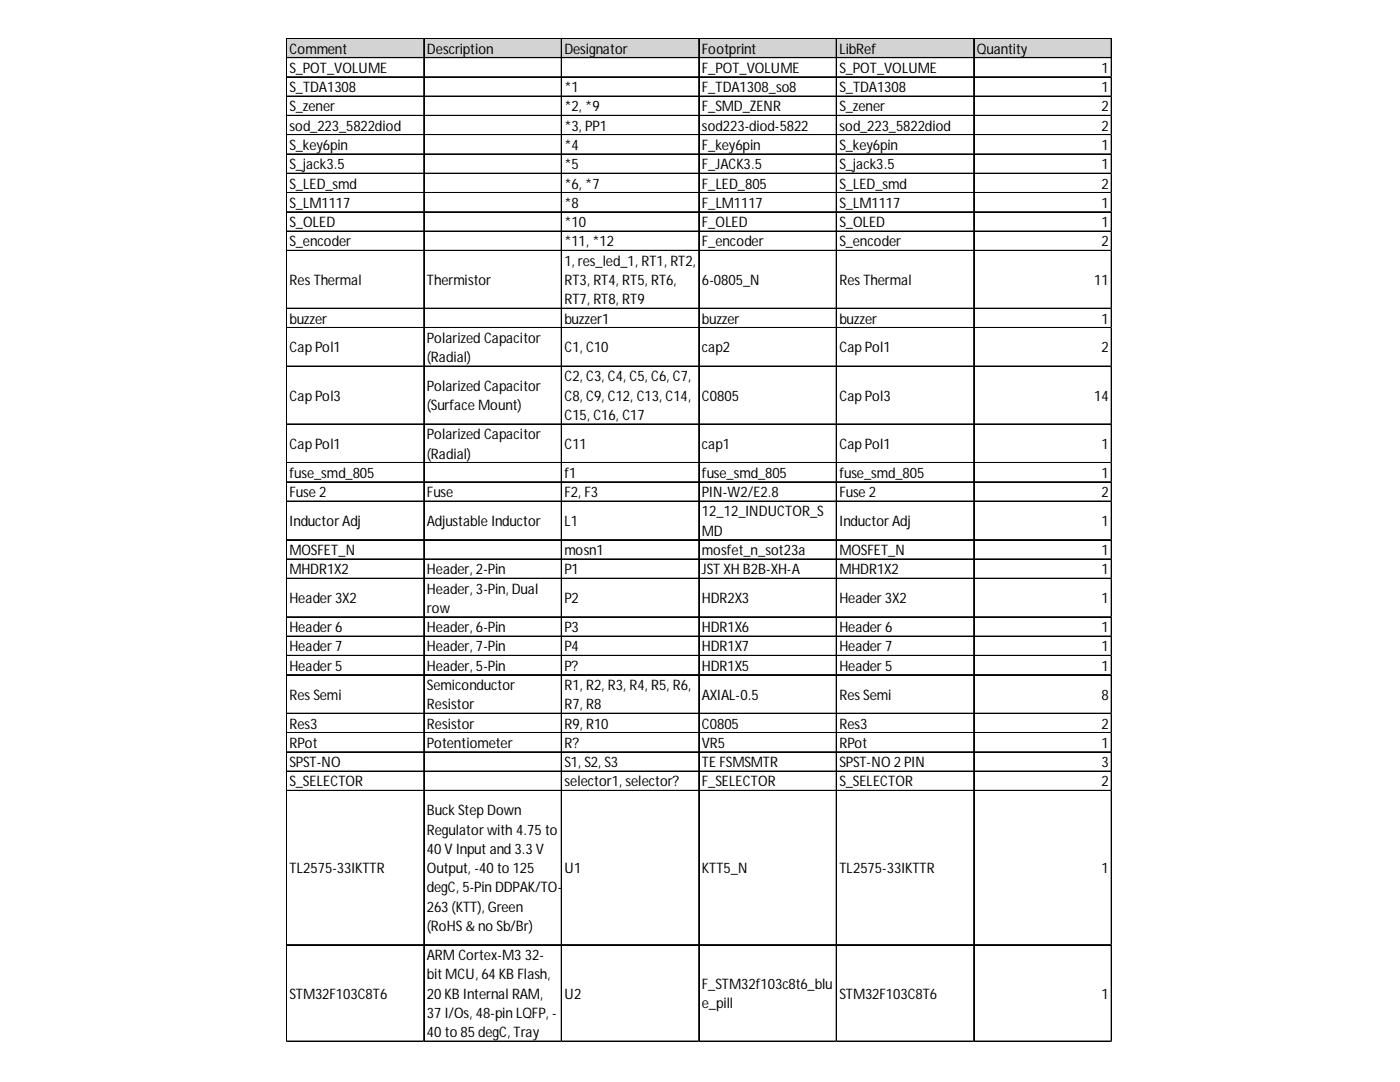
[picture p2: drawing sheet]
<svg xmlns="http://www.w3.org/2000/svg" width="279mm" height="216mm" viewBox="0 0 279 216" stroke-linecap="round" stroke-linejoin="round" font-family="sans-serif">
<defs><g id="words">
<g font-size="2.9">
<text x="57.8" y="10.7">Comment</text>
<text x="85.2" y="10.7">Description</text>
<text x="112.6" y="10.7">Designator</text>
<text x="140.1" y="10.7">Footprint</text>
<text x="167.5" y="10.7">LibRef</text>
<text x="195" y="10.7">Quantity</text>
<text x="57.8" y="14.5">S_POT_VOLUME</text>
<text x="140.1" y="14.5">F_POT_VOLUME</text>
<text x="167.5" y="14.5">S_POT_VOLUME</text>
<text x="219.8" y="14.5">1</text>
<text x="57.8" y="18.4">S_TDA1308</text>
<text x="57.8" y="22.2">S_zener</text>
<text x="112.6" y="18.4">*1</text>
<text x="112.6" y="22.2">*2, *9</text>
<text x="140.1" y="18.4">F_TDA1308_so8</text>
<text x="140.1" y="22.2">F_SMD_ZENR</text>
<text x="167.5" y="18.4">S_TDA1308</text>
<text x="167.5" y="22.2">S_zener</text>
<text x="219.8" y="18.4">1</text>
<text x="219.8" y="22.2">2</text>
<text x="57.8" y="26.1">sod_223_5822diod</text>
<text x="57.8" y="29.9">S_key6pin</text>
<text x="112.6" y="26.1">*3, PP1</text>
<text x="112.6" y="29.9">*4</text>
<text x="140.1" y="26.1">sod223-diod-5822</text>
<text x="140.1" y="29.9">F_key6pin</text>
<text x="167.5" y="26.1">sod_223_5822diod</text>
<text x="167.5" y="29.9">S_key6pin</text>
<text x="219.8" y="26.1">2</text>
<text x="219.8" y="29.9">1</text>
<text x="57.8" y="33.8">S_jack3.5</text>
<text x="112.6" y="33.8">*5</text>
<text x="140.1" y="33.8">F_JACK3.5</text>
<text x="167.5" y="33.8">S_jack3.5</text>
<text x="219.8" y="33.8">1</text>
<text x="57.8" y="37.6">S_LED_smd</text>
<text x="57.8" y="41.5">S_LM1117</text>
<text x="112.6" y="37.6">*6, *7</text>
<text x="112.6" y="41.5">*8</text>
<text x="140.1" y="37.6">F_LED_805</text>
<text x="140.1" y="41.5">F_LM1117</text>
<text x="167.5" y="37.6">S_LED_smd</text>
<text x="167.5" y="41.5">S_LM1117</text>
<text x="219.8" y="37.6">2</text>
<text x="219.8" y="41.5">1</text>
<text x="57.8" y="45.3">S_OLED</text>
<text x="112.6" y="45.3">*10</text>
<text x="140.1" y="45.3">F_OLED</text>
<text x="167.5" y="45.3">S_OLED</text>
<text x="219.8" y="45.3">1</text>
<text x="57.8" y="49.2">S_encoder</text>
<text x="112.6" y="49.2">*11, *12</text>
<text x="112.6" y="53">1, res_led_1, RT1, RT2,</text>
<text x="140.1" y="49.2">F_encoder</text>
<text x="167.5" y="49.2">S_encoder</text>
<text x="219.8" y="49.2">2</text>
<text x="57.8" y="56.9">Res Thermal</text>
<text x="85.2" y="56.9">Thermistor</text>
<text x="112.6" y="56.9">RT3, RT4, RT5, RT6,</text>
<text x="140.1" y="56.9">6-0805_N</text>
<text x="167.5" y="56.9">Res Thermal</text>
<text x="218.4" y="56.9">11</text>
<text x="57.8" y="64.6">buzzer</text>
<text x="112.6" y="60.7">RT7, RT8, RT9</text>
<text x="112.6" y="64.6">buzzer1</text>
<text x="140.1" y="64.6">buzzer</text>
<text x="167.5" y="64.6">buzzer</text>
<text x="219.8" y="64.6">1</text>
<text x="57.8" y="70.3">Cap Pol1</text>
<text x="85.2" y="68.4">Polarized Capacitor</text>
<text x="112.6" y="70.3">C1, C10</text>
<text x="140.1" y="70.3">cap2</text>
<text x="167.5" y="70.3">Cap Pol1</text>
<text x="219.8" y="70.3">2</text>
<text x="85.2" y="72.3">(Radial)</text>
<text x="112.6" y="76.1">C2, C3, C4, C5, C6, C7,</text>
<text x="57.8" y="80">Cap Pol3</text>
<text x="85.2" y="78">Polarized Capacitor</text>
<text x="85.2" y="81.9">(Surface Mount)</text>
<text x="112.6" y="80">C8, C9, C12, C13, C14,</text>
<text x="112.6" y="83.8">C15, C16, C17</text>
<text x="140.1" y="80">C0805</text>
<text x="167.5" y="80">Cap Pol3</text>
<text x="218.4" y="80">14</text>
<text x="57.8" y="89.6">Cap Pol1</text>
<text x="85.2" y="87.7">Polarized Capacitor</text>
<text x="112.6" y="89.6">C11</text>
<text x="140.1" y="89.6">cap1</text>
<text x="167.5" y="89.6">Cap Pol1</text>
<text x="219.8" y="89.6">1</text>
<text x="57.8" y="95.3">fuse_smd_805</text>
<text x="85.2" y="91.5">(Radial)</text>
<text x="112.6" y="95.3">f1</text>
<text x="140.1" y="95.3">fuse_smd_805</text>
<text x="167.5" y="95.3">fuse_smd_805</text>
<text x="219.8" y="95.3">1</text>
<text x="57.8" y="99.2">Fuse 2</text>
<text x="85.2" y="99.2">Fuse</text>
<text x="112.6" y="99.2">F2, F3</text>
<text x="140.1" y="99.2">PIN-W2/E2.8</text>
<text x="167.5" y="99.2">Fuse 2</text>
<text x="219.8" y="99.2">2</text>
<text x="57.8" y="105">Inductor Adj</text>
<text x="85.2" y="105">Adjustable Inductor</text>
<text x="112.6" y="105">L1</text>
<text x="140.1" y="103">12_12_INDUCTOR_S</text>
<text x="140.1" y="106.9">MD</text>
<text x="167.5" y="105">Inductor Adj</text>
<text x="219.8" y="105">1</text>
<text x="57.8" y="110.7">MOSFET_N</text>
<text x="112.6" y="110.7">mosn1</text>
<text x="140.1" y="110.7">mosfet_n_sot23a</text>
<text x="167.5" y="110.7">MOSFET_N</text>
<text x="219.8" y="110.7">1</text>
<text x="57.8" y="114.6">MHDR1X2</text>
<text x="85.2" y="114.6">Header, 2-Pin</text>
<text x="85.2" y="118.4">Header, 3-Pin, Dual</text>
<text x="112.6" y="114.6">P1</text>
<text x="140.1" y="114.6">JST XH B2B-XH-A</text>
<text x="167.5" y="114.6">MHDR1X2</text>
<text x="219.8" y="114.6">1</text>
<text x="57.8" y="120.4">Header 3X2</text>
<text x="85.2" y="122.3">row</text>
<text x="112.6" y="120.4">P2</text>
<text x="140.1" y="120.4">HDR2X3</text>
<text x="167.5" y="120.4">Header 3X2</text>
<text x="219.8" y="120.4">1</text>
<text x="57.8" y="126.1">Header 6</text>
<text x="57.8" y="130">Header 7</text>
<text x="85.2" y="126.1">Header, 6-Pin</text>
<text x="85.2" y="130">Header, 7-Pin</text>
<text x="112.6" y="126.1">P3</text>
<text x="112.6" y="130">P4</text>
<text x="140.1" y="126.1">HDR1X6</text>
<text x="140.1" y="130">HDR1X7</text>
<text x="167.5" y="126.1">Header 6</text>
<text x="167.5" y="130">Header 7</text>
<text x="219.8" y="126.1">1</text>
<text x="219.8" y="130">1</text>
<text x="57.8" y="133.8">Header 5</text>
<text x="85.2" y="133.8">Header, 5-Pin</text>
<text x="85.2" y="137.7">Semiconductor</text>
<text x="112.6" y="133.8">P?</text>
<text x="112.6" y="137.7">R1, R2, R3, R4, R5, R6,</text>
<text x="140.1" y="133.8">HDR1X5</text>
<text x="167.5" y="133.8">Header 5</text>
<text x="219.8" y="133.8">1</text>
<text x="57.8" y="139.6">Res Semi</text>
<text x="85.2" y="141.5">Resistor</text>
<text x="112.6" y="141.5">R7, R8</text>
<text x="140.1" y="139.6">AXIAL-0.5</text>
<text x="167.5" y="139.6">Res Semi</text>
<text x="219.8" y="139.6">8</text>
<text x="57.8" y="145.4">Res3</text>
<text x="57.8" y="149.2">RPot</text>
<text x="85.2" y="145.4">Resistor</text>
<text x="85.2" y="149.2">Potentiometer</text>
<text x="112.6" y="145.4">R9, R10</text>
<text x="112.6" y="149.2">R?</text>
<text x="140.1" y="145.4">C0805</text>
<text x="140.1" y="149.2">VR5</text>
<text x="167.5" y="145.4">Res3</text>
<text x="167.5" y="149.2">RPot</text>
<text x="219.8" y="145.4">2</text>
<text x="219.8" y="149.2">1</text>
<text x="57.8" y="153.1">SPST-NO</text>
<text x="112.6" y="153.1">S1, S2, S3</text>
<text x="140.1" y="153.1">TE FSMSMTR</text>
<text x="167.5" y="153.1">SPST-NO 2 PIN</text>
<text x="219.8" y="153.1">3</text>
<text x="57.8" y="156.9">S_SELECTOR</text>
<text x="112.6" y="156.9">selector1, selector?</text>
<text x="140.1" y="156.9">F_SELECTOR</text>
<text x="167.5" y="156.9">S_SELECTOR</text>
<text x="219.8" y="156.9">2</text>
<text x="85.2" y="162.7">Buck Step Down</text>
<text x="85.2" y="166.5">Regulator with 4.75 to</text>
<text x="85.2" y="170.4">40 V Input and 3.3 V</text>
<text x="57.8" y="174.2">TL2575-33IKTTR</text>
<text x="85.2" y="174.2">Output, -40 to 125</text>
<text x="85.2" y="178.1">degC, 5-Pin DDPAK/TO-</text>
<text x="112.6" y="174.2">U1</text>
<text x="140.1" y="174.2">KTT5_N</text>
<text x="167.5" y="174.2">TL2575-33IKTTR</text>
<text x="219.8" y="174.2">1</text>
<text x="85.2" y="181.9">263 (KTT), Green</text>
<text x="85.2" y="185.8">(RoHS &amp; no Sb/Br)</text>
<text x="85.2" y="191.6">ARM Cortex-M3 32-</text>
<text x="85.2" y="195.4">bit MCU, 64 KB Flash,</text>
<text x="140.1" y="197.3">F_STM32f103c8t6_blu</text>
<text x="57.8" y="199.3">STM32F103C8T6</text>
<text x="85.2" y="199.3">20 KB Internal RAM,</text>
<text x="85.2" y="203.1">37 I/Os, 48-pin LQFP, -</text>
<text x="112.6" y="199.3">U2</text>
<text x="140.1" y="201.2">e_pill</text>
<text x="167.5" y="199.3">STM32F103C8T6</text>
<text x="219.8" y="199.3">1</text>
<text x="85.2" y="206.9">40 to 85 degC, Tray</text>
</g>
</g></defs>
<path d="M57.2 7.7h164.8v3.9h-164.8z" fill="#d3d3d3"/>
<g fill="none" stroke="#000" stroke-width=".2">
<path d="M57.1 7.6v200.3M57.2 7.6v200.3M57.3 7.6h164.6M57.3 7.7h164.6M57.3 11.5h164.6M57.3 15.3h164.6M57.3 15.4h164.6M57.3 19.2h164.6M84.6 7.8v200.1M112 7.8v200.1M112.1 7.8v200.1M139.4 7.8v200.1"/>
<path d="M139.5 7.8v200.1M166.9 7.8v200.1M167 7.8v200.1M194.3 7.8v200.1M194.4 7.8v200.1M221.8 7.8v200.1M57.3 23h164.6M57.3 23.1h164.6M57.3 26.9h164.6M57.3 30.7h164.6M57.3 30.8h164.6M57.3 34.6h164.6"/>
<path d="M57.3 38.4h164.6M57.3 38.5h164.6M57.3 42.3h164.6M57.3 46.1h164.6M57.3 46.2h164.6M57.3 49.9h164.6M57.3 50h164.6M57.3 61.5h164.6M57.3 61.6h164.6M57.3 65.3h164.6M57.3 65.4h164.6M57.3 73h164.6"/>
<path d="M57.3 73.1h164.6M57.3 84.6h164.6M57.3 84.7h164.6M57.3 92.3h164.6M57.3 92.4h164.6M57.3 96.1h164.6M57.3 96.2h164.6M57.3 100h164.6M57.3 100.1h164.6M57.3 107.7h164.6M57.3 107.8h164.6M57.3 111.5h164.6"/>
<path d="M57.3 111.6h164.6M57.3 115.4h164.6M57.3 123.1h164.6M57.3 126.9h164.6M57.3 127h164.6M57.3 130.8h164.6M57.3 134.6h164.6M57.3 134.7h164.6M57.3 142.3h164.6M57.3 142.4h164.6M57.3 146.2h164.6M57.3 150h164.6"/>
<path d="M57.3 150.1h164.6M57.3 153.9h164.6M57.3 157.7h164.6M57.3 157.8h164.6M57.3 188.5h164.6M57.3 188.6h164.6M57.3 207.7h164.6M57.3 207.8h164.6"/>
</g>
<path d="M57.1 207.9h.1" fill="none" stroke="#d4d4d4" stroke-width=".2"/>
<path d="M57.1 207.9h.2z" fill="#d4d4d4"/>
<path d="M84.6 207.9h.1" fill="none" stroke="#d4d4d4" stroke-width=".2"/>
<path d="M84.6 207.9h.1z" fill="#d4d4d4"/>
<path d="M112 207.9h.1" fill="none" stroke="#d4d4d4" stroke-width=".2"/>
<path d="M112 207.9h.2z" fill="#d4d4d4"/>
<path d="M139.4 207.9h.1" fill="none" stroke="#d4d4d4" stroke-width=".2"/>
<path d="M139.4 207.9h.2z" fill="#d4d4d4"/>
<path d="M166.9 207.9h.1" fill="none" stroke="#d4d4d4" stroke-width=".2"/>
<path d="M166.9 207.9h.1z" fill="#d4d4d4"/>
<path d="M194.3 207.9h.1" fill="none" stroke="#d4d4d4" stroke-width=".2"/>
<path d="M194.3 207.9h.2z" fill="#d4d4d4"/>
<path d="M221.8 207.9h.1" fill="none" stroke="#d4d4d4" stroke-width=".2"/>
<path d="M221.8 207.9h.1z" fill="#d4d4d4"/>
<path d="M221.9 15.3h.1" fill="none" stroke="#d4d4d4" stroke-width=".2"/>
<path d="M221.9 15.3l.1 .2z" fill="#d4d4d4"/>
<path d="M221.9 19.2h.1" fill="none" stroke="#d4d4d4" stroke-width=".2"/>
<path d="M221.9 19.2l.1 .1z" fill="#d4d4d4"/>
<path d="M221.9 23h.1" fill="none" stroke="#d4d4d4" stroke-width=".2"/>
<path d="M221.9 23l.1 .2z" fill="#d4d4d4"/>
<path d="M221.9 26.9h.1" fill="none" stroke="#d4d4d4" stroke-width=".2"/>
<path d="M221.9 26.9l.1 .1z" fill="#d4d4d4"/>
<path d="M221.9 30.7h.1" fill="none" stroke="#d4d4d4" stroke-width=".2"/>
<path d="M221.9 30.7l.1 .2z" fill="#d4d4d4"/>
<path d="M221.9 34.6h.1" fill="none" stroke="#d4d4d4" stroke-width=".2"/>
<path d="M221.9 34.6l.1 .1z" fill="#d4d4d4"/>
<path d="M221.9 38.4h.1" fill="none" stroke="#d4d4d4" stroke-width=".2"/>
<path d="M221.9 38.4l.1 .2z" fill="#d4d4d4"/>
<path d="M221.9 42.3h.1" fill="none" stroke="#d4d4d4" stroke-width=".2"/>
<path d="M221.9 42.3l.1 .1z" fill="#d4d4d4"/>
<path d="M221.9 46.1h.1" fill="none" stroke="#d4d4d4" stroke-width=".2"/>
<path d="M221.9 46.1l.1 .2z" fill="#d4d4d4"/>
<path d="M221.9 49.9h.1" fill="none" stroke="#d4d4d4" stroke-width=".2"/>
<path d="M221.9 49.9l.1 .2z" fill="#d4d4d4"/>
<path d="M221.9 61.5h.1" fill="none" stroke="#d4d4d4" stroke-width=".2"/>
<path d="M221.9 61.5l.1 .2z" fill="#d4d4d4"/>
<path d="M221.9 65.3h.1" fill="none" stroke="#d4d4d4" stroke-width=".2"/>
<path d="M221.9 65.3l.1 .2z" fill="#d4d4d4"/>
<path d="M221.9 73h.1" fill="none" stroke="#d4d4d4" stroke-width=".2"/>
<path d="M221.9 73l.1 .2z" fill="#d4d4d4"/>
<path d="M221.9 84.6h.1" fill="none" stroke="#d4d4d4" stroke-width=".2"/>
<path d="M221.9 84.6l.1 .1z" fill="#d4d4d4"/>
<path d="M221.9 92.3h.1" fill="none" stroke="#d4d4d4" stroke-width=".2"/>
<path d="M221.9 92.3l.1 .1z" fill="#d4d4d4"/>
<path d="M221.9 96.1h.1" fill="none" stroke="#d4d4d4" stroke-width=".2"/>
<path d="M221.9 96.1l.1 .2z" fill="#d4d4d4"/>
<path d="M221.9 100h.1" fill="none" stroke="#d4d4d4" stroke-width=".2"/>
<path d="M221.9 100l.1 .1z" fill="#d4d4d4"/>
<path d="M221.9 107.7h.1" fill="none" stroke="#d4d4d4" stroke-width=".2"/>
<path d="M221.9 107.7l.1 .1z" fill="#d4d4d4"/>
<path d="M221.9 111.5h.1" fill="none" stroke="#d4d4d4" stroke-width=".2"/>
<path d="M221.9 111.5l.1 .2z" fill="#d4d4d4"/>
<path d="M221.9 115.4h.1" fill="none" stroke="#d4d4d4" stroke-width=".2"/>
<path d="M221.9 115.4l.1 .1z" fill="#d4d4d4"/>
<path d="M221.9 123.1h.1" fill="none" stroke="#d4d4d4" stroke-width=".2"/>
<path d="M221.9 123.1l.1 .1z" fill="#d4d4d4"/>
<path d="M221.9 126.9h.1" fill="none" stroke="#d4d4d4" stroke-width=".2"/>
<path d="M221.9 126.9l.1 .2z" fill="#d4d4d4"/>
<path d="M221.9 130.8h.1" fill="none" stroke="#d4d4d4" stroke-width=".2"/>
<path d="M221.9 130.8l.1 .1z" fill="#d4d4d4"/>
<path d="M221.9 134.6h.1" fill="none" stroke="#d4d4d4" stroke-width=".2"/>
<path d="M221.9 134.6l.1 .2z" fill="#d4d4d4"/>
<path d="M221.9 142.3h.1" fill="none" stroke="#d4d4d4" stroke-width=".2"/>
<path d="M221.9 142.3l.1 .2z" fill="#d4d4d4"/>
<path d="M221.9 146.2h.1" fill="none" stroke="#d4d4d4" stroke-width=".2"/>
<path d="M221.9 146.2l.1 .1z" fill="#d4d4d4"/>
<path d="M221.9 150h.1" fill="none" stroke="#d4d4d4" stroke-width=".2"/>
<path d="M221.9 150l.1 .2z" fill="#d4d4d4"/>
<path d="M221.9 153.9h.1" fill="none" stroke="#d4d4d4" stroke-width=".2"/>
<path d="M221.9 153.9l.1 .1z" fill="#d4d4d4"/>
<path d="M221.9 157.7h.1" fill="none" stroke="#d4d4d4" stroke-width=".2"/>
<path d="M221.9 157.7l.1 .2z" fill="#d4d4d4"/>
<path d="M221.9 188.5h.1" fill="none" stroke="#d4d4d4" stroke-width=".2"/>
<path d="M221.9 188.5l.1 .1z" fill="#d4d4d4"/>
<path d="M221.9 207.7h.1" fill="none" stroke="#d4d4d4" stroke-width=".2"/>
<path d="M221.9 207.7l.1 .2z" fill="#d4d4d4"/>
<use href="#words"/>
</svg>
